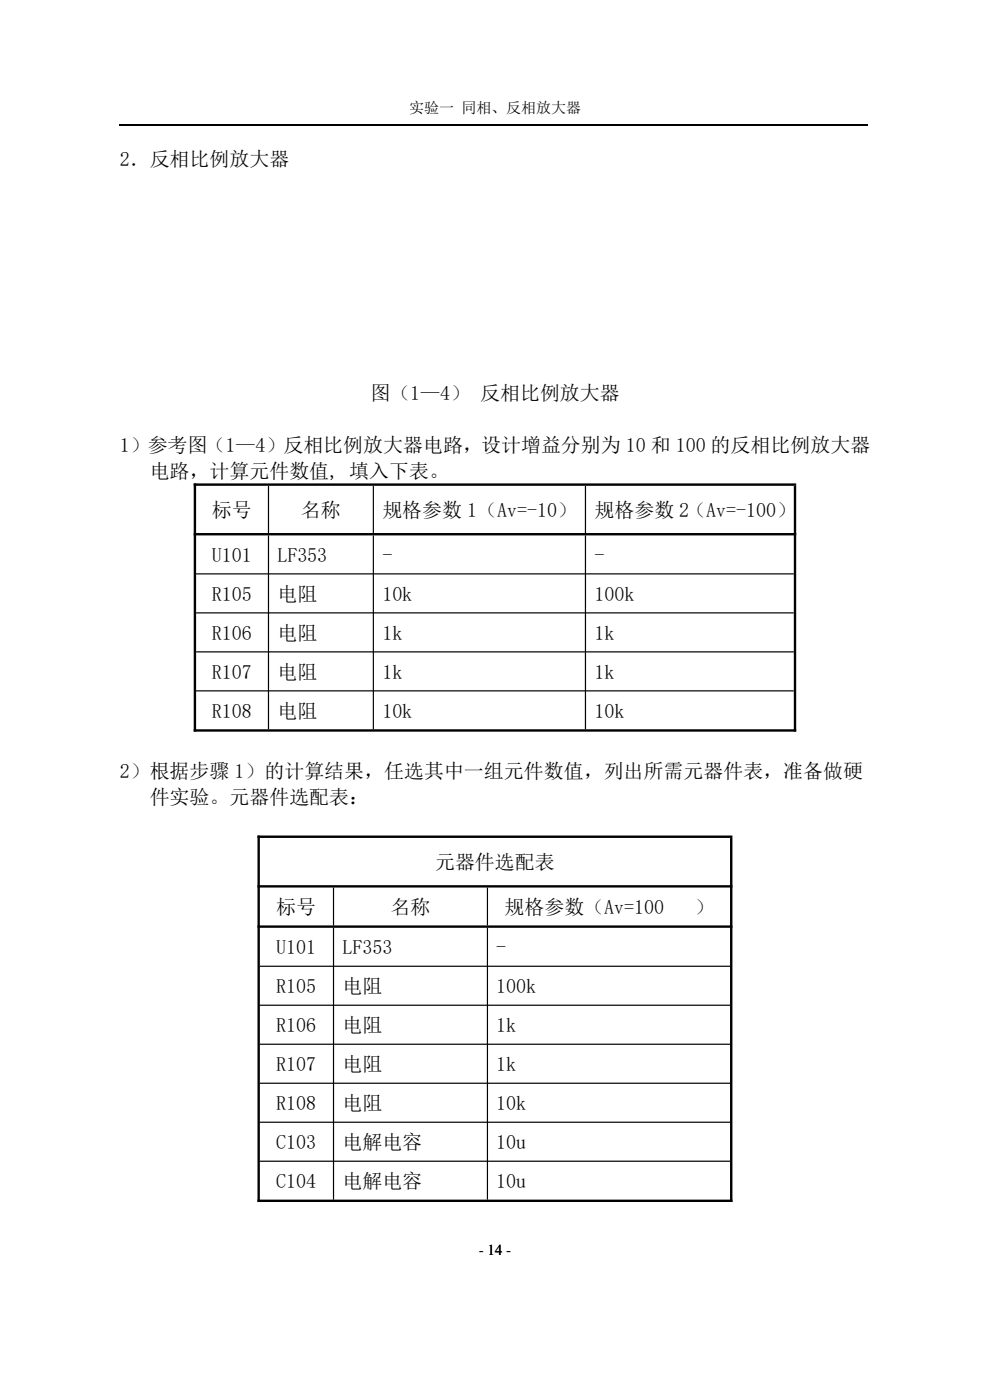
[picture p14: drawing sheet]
<svg xmlns="http://www.w3.org/2000/svg" width="210mm" height="297mm" viewBox="0 0 210 297" stroke-linecap="round" stroke-linejoin="round" font-family="sans-serif">
<defs><g id="words">
<g font-size="4.2">
<text x="25.4" y="35.3">2．反相比例放大器</text>
<text x="78.6" y="84.8">图（1—4） 反相比例放大器</text>
<text x="25.4" y="95.8">1）参考图（1—4）反相比例放大器电路，设计增益分别为 10 和 100 的反相比例放大器</text>
<text x="31.7" y="101.3">电路，计算元件数值, 填入下表。</text>
<text x="44.9" y="109.6">标号</text>
<text x="63.8" y="109.6">名称</text>
<text x="81.1" y="109.6">规格参数 1（Av=-10）</text>
<text x="126.1" y="109.6">规格参数 2（Av=-100）</text>
<text x="44.9" y="119.1">U101</text>
<text x="58.8" y="119.1">LF353</text>
<text x="81.1" y="119.1">-</text>
<text x="126.1" y="119.1">-</text>
<text x="44.9" y="127.4">R105</text>
<text x="58.8" y="127.4">电阻</text>
<text x="81.1" y="127.4">10k</text>
<text x="126.1" y="127.4">100k</text>
<text x="44.9" y="135.7">R106</text>
<text x="58.8" y="135.7">电阻</text>
<text x="81.1" y="135.7">1k</text>
<text x="126.1" y="135.7">1k</text>
<text x="44.9" y="144">R107</text>
<text x="58.8" y="144">电阻</text>
<text x="81.1" y="144">1k</text>
<text x="126.1" y="144">1k</text>
<text x="44.9" y="152.2">R108</text>
<text x="58.8" y="152.2">电阻</text>
<text x="81.1" y="152.2">10k</text>
<text x="126.1" y="152.2">10k</text>
<text x="25.4" y="165">2）根据步骤 1）的计算结果，任选其中一组元件数值，列出所需元器件表，准备做硬</text>
<text x="31.7" y="170.5">件实验。元器件选配表：</text>
<text x="92.3" y="184.3">元器件选配表</text>
<text x="58.6" y="193.9">标号</text>
<text x="82.8" y="193.9">名称</text>
<text x="107" y="193.9">规格参数（Av=100</text>
<text x="147.2" y="193.9">）</text>
<text x="58.6" y="202.4">U101</text>
<text x="72.6" y="202.4">LF353</text>
<text x="105.3" y="202.4">-</text>
<text x="58.6" y="210.7">R105</text>
<text x="72.6" y="210.7">电阻</text>
<text x="105.3" y="210.7">100k</text>
<text x="58.6" y="218.9">R106</text>
<text x="72.6" y="218.9">电阻</text>
<text x="105.3" y="218.9">1k</text>
<text x="58.6" y="227.2">R107</text>
<text x="72.6" y="227.2">电阻</text>
<text x="105.3" y="227.2">1k</text>
<text x="58.6" y="235.5">R108</text>
<text x="72.6" y="235.5">电阻</text>
<text x="105.3" y="235.5">10k</text>
<text x="58.6" y="243.7">C103</text>
<text x="72.6" y="243.7">电解电容</text>
<text x="105.3" y="243.7">10u</text>
<text x="58.6" y="252">C104</text>
<text x="72.6" y="252">电解电容</text>
<text x="105.3" y="252">10u</text>
</g>
<g font-size="3.2">
<text x="86.8" y="23.9">实验一 同相、反相放大器</text>
<text x="101.6" y="266.3">- 14 -</text>
</g>
</g></defs>
<path d="M41.1 102.8h127.8M41.1 113.3h127.8M41.3 102.6v52.6M168.6 103.1v52.1M41.1 155h127.8M54.6 177.5h100.8M54.9 177.3v77.7M155.1 177.8v77.2M54.6 188h100.8M54.6 196.6h100.8M54.6 254.7h100.8" fill="none" stroke="#000" stroke-width=".51"/>
<g fill="none" stroke="#000" stroke-width=".25">
<path d="M57 103.1v10M57 113.6v41.1M79.2 103.1v10M79.2 113.6v41.1M124.2 103.1v10M124.2 113.6v41.1M41.6 121.7h126.8M41.6 130h126.8M41.6 138.3h126.8M41.6 146.6h126.8M70.7 188.3v8M70.7 196.8v57.7"/>
<path d="M103.4 188.3v8M103.4 196.8v57.7M55.1 205h99.8M55.1 213.3h99.8M55.1 221.5h99.8M55.1 229.8h99.8M55.1 238.1h99.8M55.1 246.3h99.8"/>
</g>
<path d="M25.4 26.5h158.7" fill="none" stroke="#000" stroke-width=".26"/>
<use href="#words"/>
</svg>
